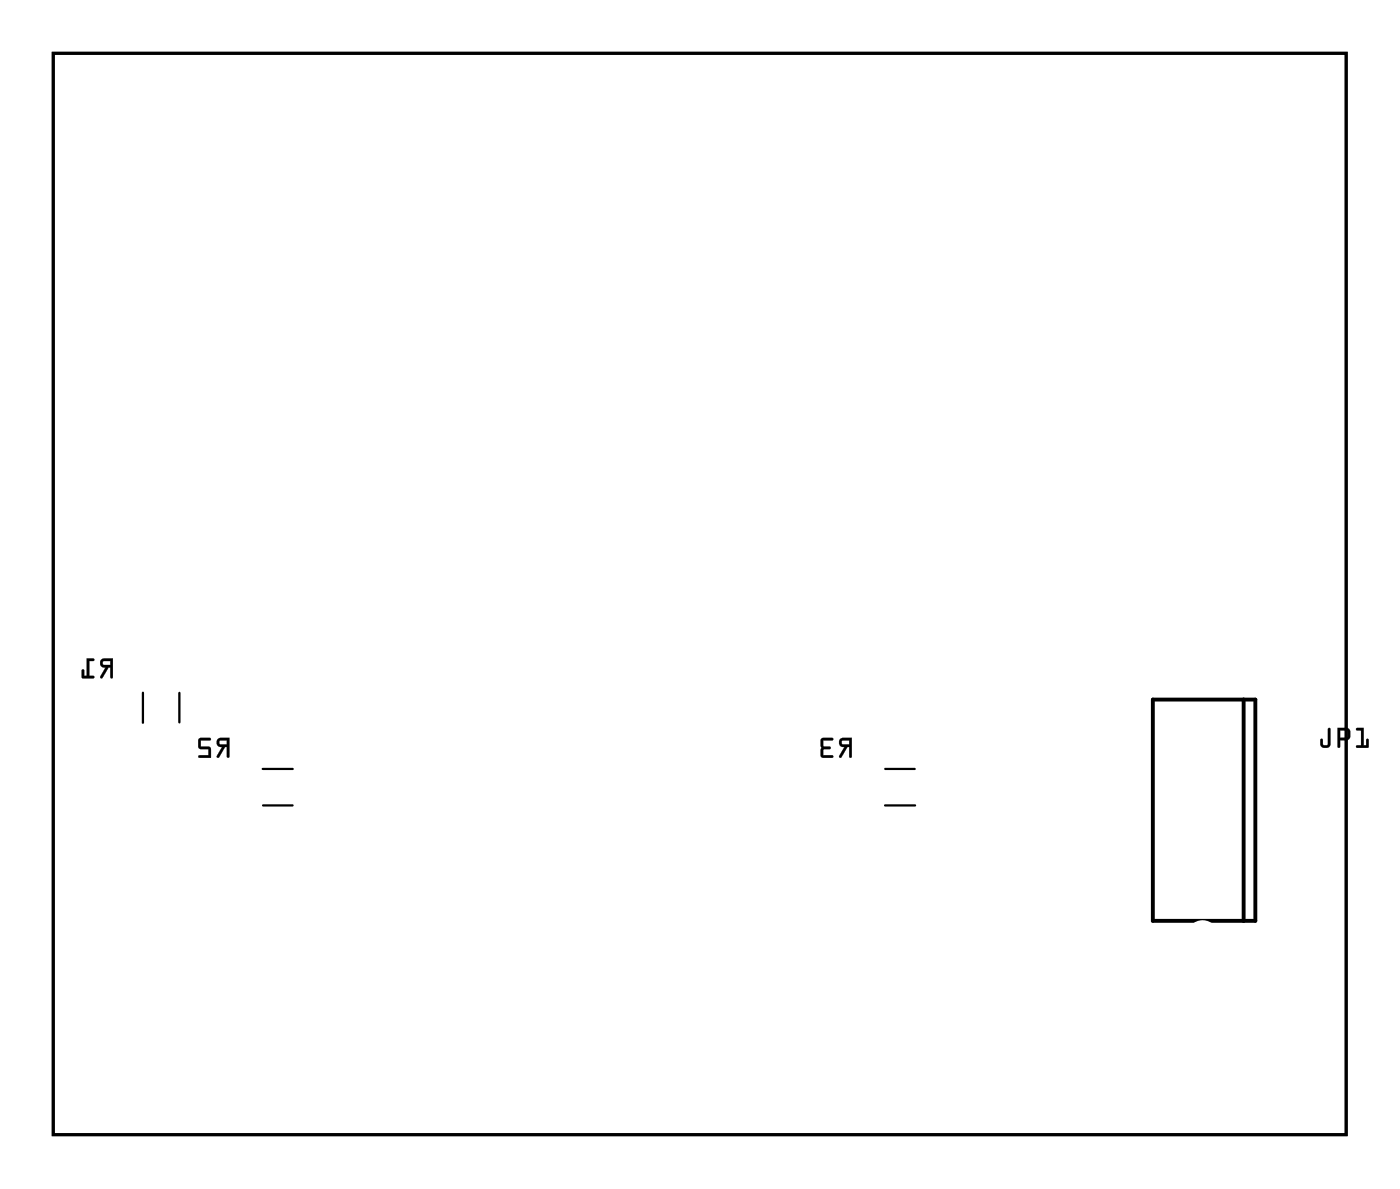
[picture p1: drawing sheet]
<svg xmlns="http://www.w3.org/2000/svg" width="96mm" height="81mm" viewBox="0 0 96 81" stroke-linecap="round" stroke-linejoin="round" font-family="sans-serif">
<path d="M3.6 3.6h88.3v73.8h-88.3z" fill="none" stroke="#000" stroke-width=".2"/>
<g fill="#000">
<path d="M3.6 3.6v73.8h88.3v-73.8zM3.6 3.6h88.3v73.8h-88.3z"/>
<path d="M6.9 45a.32 .32 0 0 0 0 .4 .32 .32 0 0 0 .3 .2l-.4 .6 .2 .1 .4-.7h.1v.6l.2 .1v-1.4zM7 45.1h.5v.3h-.4zM5.9 44.9v1.2h-.1l-.1-.4h-.1v.5l.8 .1v-.2h-.3v-1h.3v-.1z"/>
<path d="M6.9 45a.32 .32 0 0 0-.1 .4 .32 .32 0 0 0 .4 .2l-.4 .6a.1 .1 0 0 0 .1 .1 .1 .1 0 0 0 .1 0l.4-.7h.1v.6a.1 .1 0 0 0 .1 .1 .1 .1 0 0 0 .1-.1v-1.3h-.6zM6.9 45l.8-.1v1.4l-.2-.1v-.7h-.1l-.4 .8-.1-.1 .3-.7a.31 .31 0 0 1-.3-.1 .31 .31 0 0 1 0-.4zM7 45.1h.5v.3h-.4zM7 45.1l.1 .3h.4v-.3zM5.9 44.9v1.2h-.1v-.3a.1 .1 0 0 0-.1-.1 .1 .1 0 0 0-.1 .1v.5h.8a.1 .1 0 0 0 .1-.1 .1 .1 0 0 0-.1-.1h-.3v-1h.3a.1 .1 0 0 0 .1-.1 .1 .1 0 0 0-.1-.1zM5.9 44.9l.5 .1v.1h-.3v1h.3v.2l-.8-.1v-.5h.1v.4h.2z"/>
<path d="M14.9 50.4a.32 .32 0 0 0-.1 .4 .32 .32 0 0 0 .4 .2l-.4 .7h.1l.5-.7h.1v.6l.1 .1 .1-1.3zM15 50.6l.5-.1v.3h-.5zM13.6 50.4l-.1 .6 .2 .1h.5v.4h-.6l-.1 .2h.9v-.7l-.7-.1v-.4h.6l.1-.1z"/>
<path d="M14.9 50.4a.32 .32 0 0 0-.1 .4 .32 .32 0 0 0 .4 .2l-.4 .6a.1 .1 0 0 0 0 .1 .1 .1 0 0 0 .2 0l.4-.7h.1v.6a.1 .1 0 0 0 .1 .1 .1 .1 0 0 0 .1-.1v-1.3h-.6zM14.9 50.4h.8l-.1 1.3-.1-.1v-.6h-.1l-.4 .7h-.2l.4-.7a.31 .31 0 0 1-.4-.2 .31 .31 0 0 1 .1-.4zM15 50.6l.5-.1v.3h-.5zM15 50.5v.3h.5v-.3zM13.6 50.4v.7h.6v.4h-.6a.1 .1 0 0 0-.1 .1 .1 .1 0 0 0 .1 .1h.8v-.7l-.7-.1v-.4h.6a.1 .1 0 0 0 .1-.1 .1 .1 0 0 0-.1-.1zM13.6 50.4h.8l-.1 .1h-.6v.5h.6l.1 .7h-.8v-.2h.6v-.4h-.5l-.1-.1z"/>
<path d="M57.4 50.4a.32 .32 0 0 0-.1 .4 .32 .32 0 0 0 .4 .2l-.4 .7h.1l.5-.7h.1v.6l.1 .1 .1-1.3zM57.5 50.6l.5-.1v.3h-.5zM56.1 50.4l-.1 1.2 .2 .1h.7v-.2h-.7v-.4h.5v-.1l-.5-.1v-.4h.6l.1-.1z"/>
<path d="M57.4 50.4a.32 .32 0 0 0-.1 .4 .32 .32 0 0 0 .4 .2l-.4 .6a.1 .1 0 0 0 0 .1 .1 .1 0 0 0 .2 0l.4-.7h.1v.6a.1 .1 0 0 0 .1 .1 .1 .1 0 0 0 .1-.1v-1.3h-.6zM57.4 50.4h.8l-.1 1.3-.1-.1v-.6h-.1l-.4 .7h-.2l.4-.7a.31 .31 0 0 1-.4-.2 .31 .31 0 0 1 .1-.4zM57.5 50.6l.5-.1v.3h-.5zM57.5 50.5v.3h.5v-.3zM56.1 50.4l-.1 1.2 .2 .1h.6a.1 .1 0 0 0 .1-.1 .1 .1 0 0 0-.1-.1h-.6v-.3l.4-.1a.1 .1 0 0 0 .1-.1 .1 .1 0 0 0-.1-.1h-.4v-.4h.6a.1 .1 0 0 0 .1-.1 .1 .1 0 0 0-.1-.1zM56.1 50.4h.8l-.1 .1h-.6v.4l.5 .1v.1h-.5v.4l.6 .1v.1h-.6l-.1-.1z"/>
<path d="M90.7 49.7l.2 .1v1a.37 .37 0 0 1-.4 .3 .37 .37 0 0 1-.3-.3v-.3a.1 .1 0 0 1 0-.1 .1 .1 0 0 1 .1 .1l.1 .3h.2zM90.7 49.7v1.1h-.3l-.2-.4v.1v.3a.35 .35 0 0 0 .3 .2 .35 .35 0 0 0 .3-.2v-1zM91.3 49.7h.7l.2 .2-.1 .5-.6 .1v.4a.1 .1 0 0 1-.1 .1 .1 .1 0 0 1-.1-.1zM91.3 49.7v1.2l.1 .1 .1-.1v-.4l.6-.1 .1-.5-.2-.2zM91.5 49.9v.4h.5v-.4zM91.5 49.8l.5 .1v.4h-.5zM92.6 49.7h.5v1.2h.2v-.4a.1 .1 0 0 1 .1-.1 .1 .1 0 0 1 .1 .1l-.1 .5h-.7a.1 .1 0 0 1-.1-.1 .1 .1 0 0 1 .1 0h.2v-1h-.3zM92.6 49.7l.1 .1h.3v1.1h-.3l-.1 .1h.8v-.6l-.1 .1v.4h-.2v-1.2z"/>
<path d="M90.7 49.7l.2 .1v1a.36 .36 0 0 1-.4 .2 .36 .36 0 0 1-.3-.2v-.3v-.1l.1 .1 .1 .3h.3zM91.3 49.7h.7l.2 .2-.1 .5-.6 .1v.4l-.1 .1-.1-.1zM91.5 49.9v.4h.5v-.4zM92.6 49.7h.5v1.2h.2v-.4l.1-.1v.6h-.8l.1-.1h.2v-1l-.2-.1z"/>
</g>
<path d="M78.7 47.7h7v15.1h-7zM84.9 47.7v15.1" fill="none" stroke="#000" stroke-width=".26"/>
<path d="M9.8 47.3v2M12.2 47.3v2M17.9 52.5h2.1M18 55h2M60.4 55h2.1M60.4 52.5h2.1" fill="none" stroke="#000" stroke-width=".15"/>
<circle cx="82.1" cy="60.7" r=".81" fill="#fff"/>
<circle cx="82.1" cy="60.7" r=".81" fill="none" stroke="#fff" stroke-width=".57"/>
<path d="M81.1 59.7h2v2h-2zM81.5 60.7a.6 .6 0 0 0 1.2 0 .6 .6 0 0 0-1.2 0z" fill="#fff"/>
<g fill="none" stroke="#fff" stroke-width=".25">
<path d="M81.1 59.7h2v2h-2z"/>
<circle cx="82.1" cy="60.7" r=".6"/>
</g>
<circle cx="82.1" cy="57.2" r=".81" fill="#fff"/>
<circle cx="82.1" cy="57.2" r=".81" fill="none" stroke="#fff" stroke-width=".57"/>
<circle cx="82.1" cy="53.7" r=".81" fill="#fff"/>
<circle cx="82.1" cy="53.7" r=".81" fill="none" stroke="#fff" stroke-width=".57"/>
<circle cx="82.1" cy="50.2" r=".81" fill="#fff"/>
<circle cx="82.1" cy="50.2" r=".81" fill="none" stroke="#fff" stroke-width=".57"/>
<circle cx="82.1" cy="60.7" r=".81" fill="#fff"/>
<circle cx="82.1" cy="60.7" r=".81" fill="none" stroke="#fff" stroke-width=".57"/>
<path d="M81.1 59.7h2v2h-2zM81.5 60.7a.6 .6 0 0 0 1.2 0 .6 .6 0 0 0-1.2 0z" fill="#fff"/>
<g fill="none" stroke="#fff" stroke-width=".25">
<path d="M81.1 59.7h2v2h-2z"/>
<circle cx="82.1" cy="60.7" r=".6"/>
</g>
<circle cx="82.1" cy="57.2" r=".81" fill="#fff"/>
<circle cx="82.1" cy="57.2" r=".81" fill="none" stroke="#fff" stroke-width=".57"/>
<circle cx="82.1" cy="53.7" r=".81" fill="#fff"/>
<circle cx="82.1" cy="53.7" r=".81" fill="none" stroke="#fff" stroke-width=".57"/>
<circle cx="82.1" cy="50.2" r=".81" fill="#fff"/>
<circle cx="82.1" cy="50.2" r=".81" fill="none" stroke="#fff" stroke-width=".57"/>
<circle cx="51.6" cy="63.9" r=".7" fill="#fff"/>
<circle cx="51.6" cy="63.9" r=".7" fill="none" stroke="#fff" stroke-width=".76" stroke-linecap="butt"/>
<circle cx="51.6" cy="53.7" r=".7" fill="#fff"/>
<circle cx="51.6" cy="53.7" r=".7" fill="none" stroke="#fff" stroke-width=".76" stroke-linecap="butt"/>
<circle cx="31.3" cy="53.7" r=".7" fill="#fff"/>
<circle cx="31.3" cy="53.7" r=".7" fill="none" stroke="#fff" stroke-width=".76" stroke-linecap="butt"/>
<circle cx="23.7" cy="53.7" r=".7" fill="#fff"/>
<circle cx="23.7" cy="53.7" r=".7" fill="none" stroke="#fff" stroke-width=".76" stroke-linecap="butt"/>
<circle cx="84.7" cy="66.4" r=".7" fill="#fff"/>
<circle cx="84.7" cy="66.4" r=".7" fill="none" stroke="#fff" stroke-width=".76" stroke-linecap="butt"/>
<circle cx="59.3" cy="56.3" r=".7" fill="#fff"/>
<circle cx="59.3" cy="56.3" r=".7" fill="none" stroke="#fff" stroke-width=".76" stroke-linecap="butt"/>
<circle cx="21.2" cy="25.8" r=".7" fill="#fff"/>
<circle cx="21.2" cy="25.8" r=".7" fill="none" stroke="#fff" stroke-width=".76" stroke-linecap="butt"/>
<circle cx="11" cy="10.5" r=".7" fill="#fff"/>
<circle cx="11" cy="10.5" r=".7" fill="none" stroke="#fff" stroke-width=".76" stroke-linecap="butt"/>
<circle cx="31.3" cy="18.2" r=".7" fill="#fff"/>
<circle cx="31.3" cy="18.2" r=".7" fill="none" stroke="#fff" stroke-width=".76" stroke-linecap="butt"/>
<circle cx="16.1" cy="10.5" r=".7" fill="#fff"/>
<circle cx="16.1" cy="10.5" r=".7" fill="none" stroke="#fff" stroke-width=".76" stroke-linecap="butt"/>
<circle cx="82.1" cy="63.9" r=".7" fill="#fff"/>
<circle cx="82.1" cy="63.9" r=".7" fill="none" stroke="#fff" stroke-width=".76" stroke-linecap="butt"/>
<circle cx="84.7" cy="41" r=".7" fill="#fff"/>
<circle cx="84.7" cy="41" r=".7" fill="none" stroke="#fff" stroke-width=".76" stroke-linecap="butt"/>
<circle cx="54.2" cy="25.8" r=".7" fill="#fff"/>
<circle cx="54.2" cy="25.8" r=".7" fill="none" stroke="#fff" stroke-width=".76" stroke-linecap="butt"/>
<circle cx="54.2" cy="15.6" r=".7" fill="#fff"/>
<circle cx="54.2" cy="15.6" r=".7" fill="none" stroke="#fff" stroke-width=".76" stroke-linecap="butt"/>
<circle cx="36.4" cy="33.4" r=".7" fill="#fff"/>
<circle cx="36.4" cy="33.4" r=".7" fill="none" stroke="#fff" stroke-width=".76" stroke-linecap="butt"/>
<circle cx="44" cy="15.6" r=".7" fill="#fff"/>
<circle cx="44" cy="15.6" r=".7" fill="none" stroke="#fff" stroke-width=".76" stroke-linecap="butt"/>
<circle cx="28.8" cy="8" r=".7" fill="#fff"/>
<circle cx="28.8" cy="8" r=".7" fill="none" stroke="#fff" stroke-width=".76" stroke-linecap="butt"/>
<circle cx="49.1" cy="13.1" r=".7" fill="#fff"/>
<circle cx="49.1" cy="13.1" r=".7" fill="none" stroke="#fff" stroke-width=".76" stroke-linecap="butt"/>
<circle cx="84.7" cy="30.9" r=".7" fill="#fff"/>
<circle cx="84.7" cy="30.9" r=".7" fill="none" stroke="#fff" stroke-width=".76" stroke-linecap="butt"/>
<circle cx="72" cy="25.8" r=".7" fill="#fff"/>
<circle cx="72" cy="25.8" r=".7" fill="none" stroke="#fff" stroke-width=".76" stroke-linecap="butt"/>
<circle cx="84.7" cy="23.2" r="1.14" fill="#fff"/>
<circle cx="84.7" cy="23.2" r="1.14" fill="none" stroke="#fff" stroke-width=".51"/>
<path d="M83.4 22v2.5h2.5v-2.5zM83.6 23.2a1.05 1.05 0 0 1 2.1 0 1.05 1.05 0 0 1-2.1 0z" fill="#fff"/>
<g fill="none" stroke="#fff" stroke-width=".25">
<path d="M83.4 22h2.5v2.5h-2.5z"/>
<circle cx="84.7" cy="23.2" r="1.02"/>
</g>
<circle cx="84.7" cy="36.2" r="1.14" fill="#fff"/>
<circle cx="84.7" cy="36.2" r="1.14" fill="none" stroke="#fff" stroke-width=".51"/>
<path d="M83.4 34.9v2.6h2.5v-2.6zM83.6 36.2a1.05 1.05 0 0 1 2.1 0 1.05 1.05 0 0 1-2.1 0z" fill="#fff"/>
<g fill="none" stroke="#fff" stroke-width=".25">
<path d="M83.4 34.9h2.5v2.6h-2.5z"/>
<circle cx="84.7" cy="36.2" r="1.02"/>
</g>
<circle cx="23.7" cy="69" r=".66" fill="#fff"/>
<circle cx="23.7" cy="69" r=".66" fill="none" stroke="#fff" stroke-width=".25"/>
<circle cx="21.2" cy="69" r=".66" fill="#fff"/>
<circle cx="21.2" cy="69" r=".66" fill="none" stroke="#fff" stroke-width=".25"/>
<circle cx="18.6" cy="69" r=".66" fill="#fff"/>
<circle cx="18.6" cy="69" r=".66" fill="none" stroke="#fff" stroke-width=".25"/>
<circle cx="16.1" cy="69" r=".66" fill="#fff"/>
<circle cx="16.1" cy="69" r=".66" fill="none" stroke="#fff" stroke-width=".25"/>
<circle cx="13.5" cy="69" r=".66" fill="#fff"/>
<circle cx="13.5" cy="69" r=".66" fill="none" stroke="#fff" stroke-width=".25"/>
<circle cx="35.4" cy="20.7" r=".66" fill="#fff"/>
<circle cx="35.4" cy="20.7" r=".66" fill="none" stroke="#fff" stroke-width=".25"/>
<circle cx="37.9" cy="20.7" r=".66" fill="#fff"/>
<circle cx="37.9" cy="20.7" r=".66" fill="none" stroke="#fff" stroke-width=".25"/>
<circle cx="40.5" cy="20.7" r=".66" fill="#fff"/>
<circle cx="40.5" cy="20.7" r=".66" fill="none" stroke="#fff" stroke-width=".25"/>
<circle cx="43" cy="20.7" r=".66" fill="#fff"/>
<circle cx="43" cy="20.7" r=".66" fill="none" stroke="#fff" stroke-width=".25"/>
<circle cx="45.5" cy="20.7" r=".66" fill="#fff"/>
<circle cx="45.5" cy="20.7" r=".66" fill="none" stroke="#fff" stroke-width=".25"/>
<circle cx="48.1" cy="20.7" r=".66" fill="#fff"/>
<circle cx="48.1" cy="20.7" r=".66" fill="none" stroke="#fff" stroke-width=".25"/>
<circle cx="50.6" cy="20.7" r=".66" fill="#fff"/>
<circle cx="50.6" cy="20.7" r=".66" fill="none" stroke="#fff" stroke-width=".25"/>
<circle cx="53.2" cy="20.7" r=".66" fill="#fff"/>
<circle cx="53.2" cy="20.7" r=".66" fill="none" stroke="#fff" stroke-width=".25"/>
<circle cx="55.7" cy="20.7" r=".66" fill="#fff"/>
<circle cx="55.7" cy="20.7" r=".66" fill="none" stroke="#fff" stroke-width=".25"/>
<circle cx="58.2" cy="20.7" r=".66" fill="#fff"/>
<circle cx="58.2" cy="20.7" r=".66" fill="none" stroke="#fff" stroke-width=".25"/>
<circle cx="13.5" cy="20.7" r=".66" fill="#fff"/>
<circle cx="13.5" cy="20.7" r=".66" fill="none" stroke="#fff" stroke-width=".25"/>
<circle cx="16.1" cy="20.7" r=".66" fill="#fff"/>
<circle cx="16.1" cy="20.7" r=".66" fill="none" stroke="#fff" stroke-width=".25"/>
<circle cx="18.6" cy="20.7" r=".66" fill="#fff"/>
<circle cx="18.6" cy="20.7" r=".66" fill="none" stroke="#fff" stroke-width=".25"/>
<circle cx="21.2" cy="20.7" r=".66" fill="#fff"/>
<circle cx="21.2" cy="20.7" r=".66" fill="none" stroke="#fff" stroke-width=".25"/>
<circle cx="23.7" cy="20.7" r=".66" fill="#fff"/>
<circle cx="23.7" cy="20.7" r=".66" fill="none" stroke="#fff" stroke-width=".25"/>
<circle cx="26.2" cy="20.7" r=".66" fill="#fff"/>
<circle cx="26.2" cy="20.7" r=".66" fill="none" stroke="#fff" stroke-width=".25"/>
<circle cx="28.8" cy="20.7" r=".66" fill="#fff"/>
<circle cx="28.8" cy="20.7" r=".66" fill="none" stroke="#fff" stroke-width=".25"/>
<circle cx="31.3" cy="20.7" r=".66" fill="#fff"/>
<circle cx="31.3" cy="20.7" r=".66" fill="none" stroke="#fff" stroke-width=".25"/>
<circle cx="46.6" cy="69" r=".66" fill="#fff"/>
<circle cx="46.6" cy="69" r=".66" fill="none" stroke="#fff" stroke-width=".25"/>
<circle cx="49.1" cy="69" r=".66" fill="#fff"/>
<circle cx="49.1" cy="69" r=".66" fill="none" stroke="#fff" stroke-width=".25"/>
<circle cx="44" cy="69" r=".66" fill="#fff"/>
<circle cx="44" cy="69" r=".66" fill="none" stroke="#fff" stroke-width=".25"/>
<circle cx="41.5" cy="69" r=".66" fill="#fff"/>
<circle cx="41.5" cy="69" r=".66" fill="none" stroke="#fff" stroke-width=".25"/>
<circle cx="38.9" cy="69" r=".66" fill="#fff"/>
<circle cx="38.9" cy="69" r=".66" fill="none" stroke="#fff" stroke-width=".25"/>
<circle cx="36.4" cy="69" r=".66" fill="#fff"/>
<circle cx="36.4" cy="69" r=".66" fill="none" stroke="#fff" stroke-width=".25"/>
<circle cx="33.9" cy="69" r=".66" fill="#fff"/>
<circle cx="33.9" cy="69" r=".66" fill="none" stroke="#fff" stroke-width=".25"/>
<circle cx="31.3" cy="69" r=".66" fill="#fff"/>
<circle cx="31.3" cy="69" r=".66" fill="none" stroke="#fff" stroke-width=".25"/>
<circle cx="26.2" cy="69" r=".66" fill="#fff"/>
<circle cx="26.2" cy="69" r=".66" fill="none" stroke="#fff" stroke-width=".25"/>
<path d="M7.8 14.9h1.4v1.4h-1.4z" fill="#fff"/>
<path d="M7.8 14.9h1.4v1.4h-1.4z" fill="none" stroke="#fff" stroke-width=".76" stroke-linecap="butt"/>
<circle cx="8.5" cy="15.6" r=".7" fill="#fff"/>
<circle cx="8.5" cy="15.6" r=".7" fill="none" stroke="#fff" stroke-width=".76" stroke-linecap="butt"/>
<circle cx="11" cy="15.6" r=".7" fill="#fff"/>
<circle cx="11" cy="15.6" r=".7" fill="none" stroke="#fff" stroke-width=".76" stroke-linecap="butt"/>
<circle cx="13.5" cy="15.6" r=".7" fill="#fff"/>
<circle cx="13.5" cy="15.6" r=".7" fill="none" stroke="#fff" stroke-width=".76" stroke-linecap="butt"/>
<circle cx="16.1" cy="15.6" r=".7" fill="#fff"/>
<circle cx="16.1" cy="15.6" r=".7" fill="none" stroke="#fff" stroke-width=".76" stroke-linecap="butt"/>
<circle cx="18.6" cy="15.6" r=".7" fill="#fff"/>
<circle cx="18.6" cy="15.6" r=".7" fill="none" stroke="#fff" stroke-width=".76" stroke-linecap="butt"/>
<circle cx="21.2" cy="15.6" r=".7" fill="#fff"/>
<circle cx="21.2" cy="15.6" r=".7" fill="none" stroke="#fff" stroke-width=".76" stroke-linecap="butt"/>
<circle cx="23.7" cy="15.6" r=".7" fill="#fff"/>
<circle cx="23.7" cy="15.6" r=".7" fill="none" stroke="#fff" stroke-width=".76" stroke-linecap="butt"/>
<circle cx="26.2" cy="15.6" r=".7" fill="#fff"/>
<circle cx="26.2" cy="15.6" r=".7" fill="none" stroke="#fff" stroke-width=".76" stroke-linecap="butt"/>
<circle cx="28.8" cy="15.6" r=".7" fill="#fff"/>
<circle cx="28.8" cy="15.6" r=".7" fill="none" stroke="#fff" stroke-width=".76" stroke-linecap="butt"/>
<circle cx="31.3" cy="15.6" r=".7" fill="#fff"/>
<circle cx="31.3" cy="15.6" r=".7" fill="none" stroke="#fff" stroke-width=".76" stroke-linecap="butt"/>
<circle cx="33.9" cy="15.6" r=".7" fill="#fff"/>
<circle cx="33.9" cy="15.6" r=".7" fill="none" stroke="#fff" stroke-width=".76" stroke-linecap="butt"/>
<circle cx="36.4" cy="15.6" r=".7" fill="#fff"/>
<circle cx="36.4" cy="15.6" r=".7" fill="none" stroke="#fff" stroke-width=".76" stroke-linecap="butt"/>
<circle cx="38.9" cy="15.6" r=".7" fill="#fff"/>
<circle cx="38.9" cy="15.6" r=".7" fill="none" stroke="#fff" stroke-width=".76" stroke-linecap="butt"/>
<circle cx="41.5" cy="15.6" r=".7" fill="#fff"/>
<circle cx="41.5" cy="15.6" r=".7" fill="none" stroke="#fff" stroke-width=".76" stroke-linecap="butt"/>
<circle cx="44" cy="15.6" r=".7" fill="#fff"/>
<circle cx="44" cy="15.6" r=".7" fill="none" stroke="#fff" stroke-width=".76" stroke-linecap="butt"/>
<circle cx="46.6" cy="15.6" r=".7" fill="#fff"/>
<circle cx="46.6" cy="15.6" r=".7" fill="none" stroke="#fff" stroke-width=".76" stroke-linecap="butt"/>
<circle cx="38.9" cy="25.8" r=".76" fill="#fff"/>
<circle cx="38.9" cy="25.8" r=".76" fill="none" stroke="#fff" stroke-width=".61" stroke-linecap="butt"/>
<circle cx="36.4" cy="25.8" r=".76" fill="#fff"/>
<circle cx="36.4" cy="25.8" r=".76" fill="none" stroke="#fff" stroke-width=".61" stroke-linecap="butt"/>
<circle cx="33.9" cy="25.8" r=".76" fill="#fff"/>
<circle cx="33.9" cy="25.8" r=".76" fill="none" stroke="#fff" stroke-width=".61" stroke-linecap="butt"/>
<circle cx="31.3" cy="25.8" r=".76" fill="#fff"/>
<circle cx="31.3" cy="25.8" r=".76" fill="none" stroke="#fff" stroke-width=".61" stroke-linecap="butt"/>
<circle cx="59.3" cy="15.6" r=".62" fill="#fff"/>
<circle cx="59.3" cy="15.6" r=".62" fill="none" stroke="#fff" stroke-width=".69" stroke-linecap="butt"/>
<circle cx="61.8" cy="15.6" r=".62" fill="#fff"/>
<circle cx="61.8" cy="15.6" r=".62" fill="none" stroke="#fff" stroke-width=".69" stroke-linecap="butt"/>
<circle cx="64.3" cy="15.6" r=".62" fill="#fff"/>
<circle cx="64.3" cy="15.6" r=".62" fill="none" stroke="#fff" stroke-width=".69" stroke-linecap="butt"/>
<circle cx="66.9" cy="15.6" r=".62" fill="#fff"/>
<circle cx="66.9" cy="15.6" r=".62" fill="none" stroke="#fff" stroke-width=".69" stroke-linecap="butt"/>
<circle cx="69.4" cy="15.6" r=".62" fill="#fff"/>
<circle cx="69.4" cy="15.6" r=".62" fill="none" stroke="#fff" stroke-width=".69" stroke-linecap="butt"/>
<circle cx="72" cy="15.6" r=".62" fill="#fff"/>
<circle cx="72" cy="15.6" r=".62" fill="none" stroke="#fff" stroke-width=".69" stroke-linecap="butt"/>
<path d="M9.7 49.6h2.7v1.8h-2.7z" fill="#fff"/>
<path d="M9.7 49.6h2.7v1.8h-2.7z" fill="none" stroke="#fff" stroke-width=".25"/>
<path d="M9.7 45.2h2.7v1.8h-2.7z" fill="#fff"/>
<path d="M9.7 45.2h2.7v1.8h-2.7z" fill="none" stroke="#fff" stroke-width=".25"/>
<path d="M15.9 52.4h1.8v2.7h-1.8z" fill="#fff"/>
<path d="M15.9 52.4h1.8v2.7h-1.8z" fill="none" stroke="#fff" stroke-width=".25"/>
<path d="M20.3 52.4h1.8v2.7h-1.8z" fill="#fff"/>
<path d="M20.3 52.4h1.8v2.7h-1.8z" fill="none" stroke="#fff" stroke-width=".25"/>
<path d="M62.8 52.4h1.8v2.7h-1.8z" fill="#fff"/>
<path d="M62.8 52.4h1.8v2.7h-1.8z" fill="none" stroke="#fff" stroke-width=".25"/>
<path d="M58.4 52.4h1.8v2.7h-1.8z" fill="#fff"/>
<path d="M58.4 52.4h1.8v2.7h-1.8z" fill="none" stroke="#fff" stroke-width=".25"/>
</svg>
